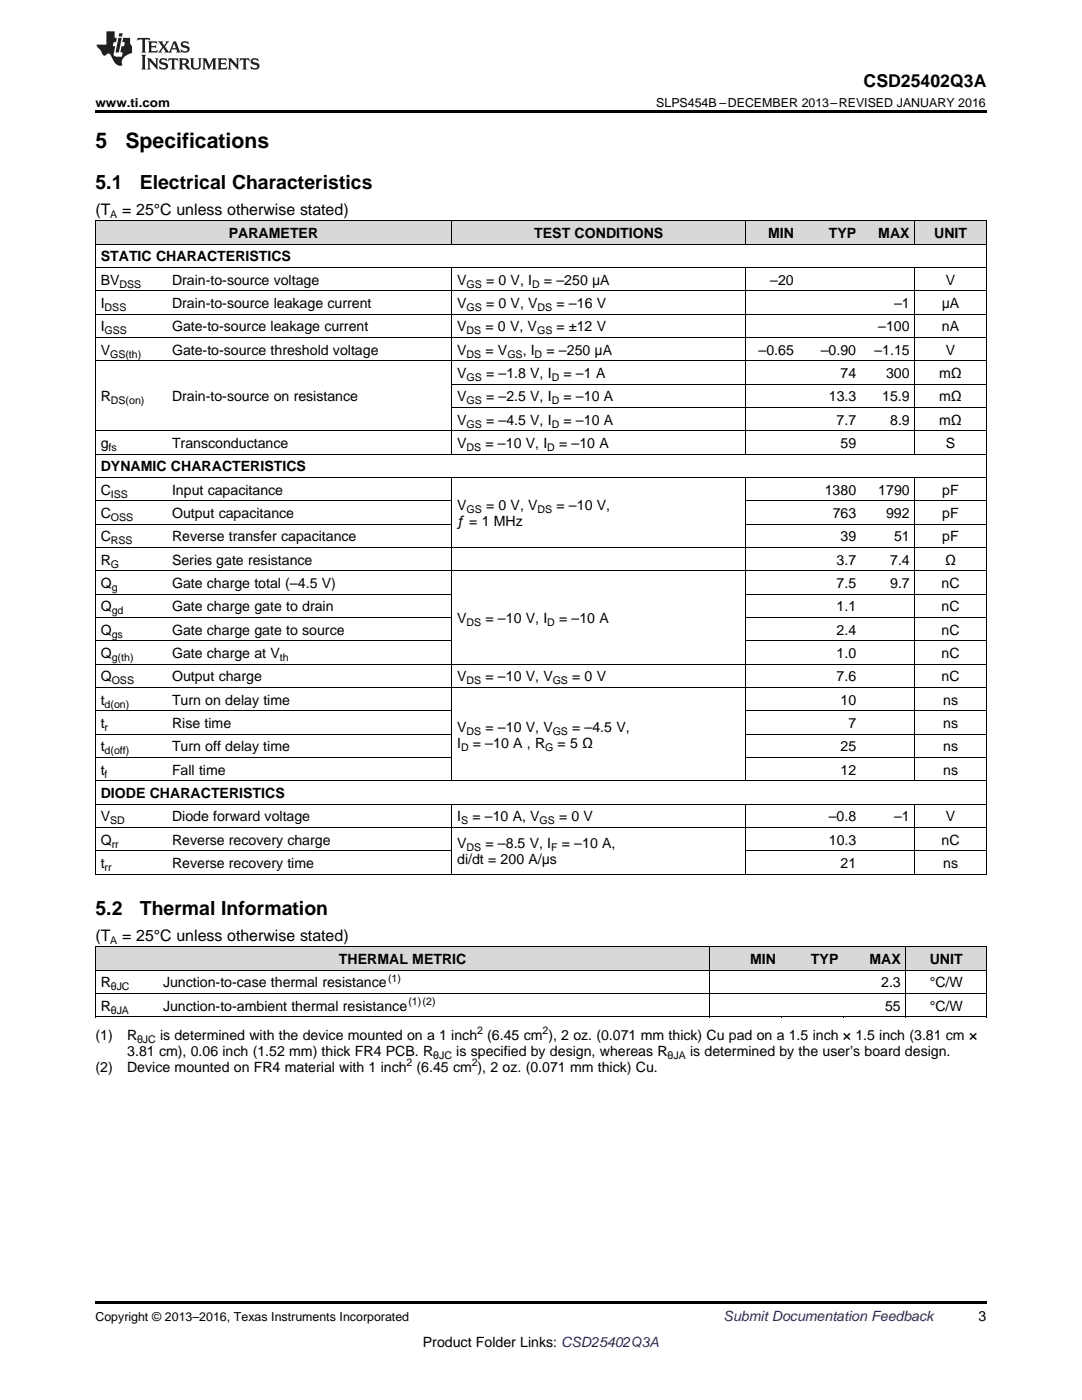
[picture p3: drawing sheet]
<svg xmlns="http://www.w3.org/2000/svg" width="216mm" height="279mm" viewBox="0 0 216 279" stroke-linecap="round" stroke-linejoin="round" font-family="sans-serif">
<defs><g id="words">
<g font-size="4.2">
<text x="19" y="29.6">5</text>
<text x="25" y="29.6">Specifications</text>
</g>
<g font-size="3.9">
<text x="19" y="37.7">5.1</text>
<text x="27.9" y="37.7">Electrical Characteristics</text>
<text x="19" y="182.6">5.2</text>
<text x="27.9" y="182.6">Thermal Information</text>
</g>
<text font-size="3.5" x="172.3" y="17.3">CSD25402Q3A</text>
<g font-size="3.2">
<text x="19" y="42.9">(T</text>
<text x="24.4" y="42.9">= 25°C unless otherwise stated)</text>
<text x="19" y="187.7">(T</text>
<text x="24.4" y="187.7">= 25°C unless otherwise stated)</text>
</g>
<g font-size="2.8">
<text x="45.6" y="47.5">PARAMETER</text>
<text x="106.6" y="47.5">TEST CONDITIONS</text>
<text x="153.2" y="47.5">MIN</text>
<text x="165.4" y="47.5">TYP</text>
<text x="175.3" y="47.5">MAX</text>
<text x="186.4" y="47.5">UNIT</text>
<text x="20.1" y="52.2">STATIC CHARACTERISTICS</text>
<text x="20.1" y="56.8">BV</text>
<text x="34.3" y="56.8">Drain-to-source voltage</text>
<text x="91.2" y="56.8">V</text>
<text x="97" y="56.8">= 0 V, I</text>
<text x="108.5" y="56.8">= –250 μA</text>
<text x="153.7" y="56.8">–20</text>
<text x="188.7" y="56.8">V</text>
<text x="20.1" y="61.5">I</text>
<text x="34.3" y="61.5">Drain-to-source leakage current</text>
<text x="91.2" y="61.5">V</text>
<text x="97" y="61.5">= 0 V, V</text>
<text x="111.1" y="61.5">= –16 V</text>
<text x="178.4" y="61.5">–1</text>
<text x="187.9" y="61.5">μA</text>
<text x="20.1" y="66.1">I</text>
<text x="20.1" y="70.8">V</text>
<text x="34.3" y="66.1">Gate-to-source leakage current</text>
<text x="34.3" y="70.8">Gate-to-source threshold voltage</text>
<text x="91.2" y="66.1">V</text>
<text x="91.2" y="70.8">V</text>
<text x="96.9" y="66.1">= 0 V, V</text>
<text x="96.9" y="70.8">= V</text>
<text x="104.3" y="70.8">, I</text>
<text x="109" y="70.8">= –250 μA</text>
<text x="111.1" y="66.1">= ±12 V</text>
<text x="151.4" y="70.8">–0.65</text>
<text x="163.8" y="70.8">–0.90</text>
<text x="174.5" y="70.8">–1.15</text>
<text x="175.3" y="66.1">–100</text>
<text x="188" y="66.1">nA</text>
<text x="188.7" y="70.8">V</text>
<text x="91.2" y="75.5">V</text>
<text x="97" y="75.5">= –1.8 V, I</text>
<text x="112.5" y="75.5">= –1 A</text>
<text x="167.7" y="75.5">74</text>
<text x="176.8" y="75.5">300</text>
<text x="187.4" y="75.5">mΩ</text>
<text x="20.1" y="80.1">R</text>
<text x="34.3" y="80.1">Drain-to-source on resistance</text>
<text x="91.2" y="80.1">V</text>
<text x="97" y="80.1">= –2.5 V, I</text>
<text x="112.5" y="80.1">= –10 A</text>
<text x="165.4" y="80.1">13.3</text>
<text x="176" y="80.1">15.9</text>
<text x="187.4" y="80.1">mΩ</text>
<text x="20.1" y="89.4">g</text>
<text x="34.3" y="89.4">Transconductance</text>
<text x="91.2" y="84.8">V</text>
<text x="91.2" y="89.4">V</text>
<text x="96.9" y="89.4">= –10 V, I</text>
<text x="97" y="84.8">= –4.5 V, I</text>
<text x="111.5" y="89.4">= –10 A</text>
<text x="112.5" y="84.8">= –10 A</text>
<text x="166.9" y="84.8">7.7</text>
<text x="167.7" y="89.4">59</text>
<text x="177.6" y="84.8">8.9</text>
<text x="187.4" y="84.8">mΩ</text>
<text x="188.7" y="89.4">S</text>
<text x="20.1" y="94.1">DYNAMIC CHARACTERISTICS</text>
<text x="20.1" y="98.7">C</text>
<text x="34.3" y="98.7">Input capacitance</text>
<text x="91.2" y="101.8">V</text>
<text x="97" y="101.8">= 0 V, V</text>
<text x="111.1" y="101.8">= –10 V,</text>
<text x="164.6" y="98.7">1380</text>
<text x="175.3" y="98.7">1790</text>
<text x="188" y="98.7">pF</text>
<text x="20.1" y="103.4">C</text>
<text x="34.3" y="103.4">Output capacitance</text>
<text x="91.2" y="105">ƒ = 1 MHz</text>
<text x="166.2" y="103.4">763</text>
<text x="176.8" y="103.4">992</text>
<text x="188" y="103.4">pF</text>
<text x="20.1" y="108.1">C</text>
<text x="20.1" y="112.7">R</text>
<text x="34.3" y="108.1">Reverse transfer capacitance</text>
<text x="34.3" y="112.7">Series gate resistance</text>
<text x="166.9" y="112.7">3.7</text>
<text x="167.7" y="108.1">39</text>
<text x="177.6" y="112.7">7.4</text>
<text x="178.4" y="108.1">51</text>
<text x="188" y="108.1">pF</text>
<text x="188.6" y="112.7">Ω</text>
<text x="20.1" y="117.4">Q</text>
<text x="34.3" y="117.4">Gate charge total (–4.5 V)</text>
<text x="166.9" y="117.4">7.5</text>
<text x="177.6" y="117.4">9.7</text>
<text x="187.9" y="117.4">nC</text>
<text x="20.1" y="122">Q</text>
<text x="34.3" y="122">Gate charge gate to drain</text>
<text x="91.2" y="124.4">V</text>
<text x="96.9" y="124.4">= –10 V, I</text>
<text x="111.5" y="124.4">= –10 A</text>
<text x="166.9" y="122">1.1</text>
<text x="187.9" y="122">nC</text>
<text x="20.1" y="126.7">Q</text>
<text x="20.1" y="131.3">Q</text>
<text x="34.3" y="126.7">Gate charge gate to source</text>
<text x="34.3" y="131.3">Gate charge at V</text>
<text x="166.9" y="126.7">2.4</text>
<text x="166.9" y="131.3">1.0</text>
<text x="187.9" y="126.7">nC</text>
<text x="187.9" y="131.3">nC</text>
<text x="20.1" y="136">Q</text>
<text x="34.3" y="136">Output charge</text>
<text x="91.2" y="136">V</text>
<text x="96.9" y="136">= –10 V, V</text>
<text x="114.2" y="136">= 0 V</text>
<text x="166.9" y="136">7.6</text>
<text x="187.9" y="136">nC</text>
<text x="20.1" y="140.7">t</text>
<text x="34.3" y="140.7">Turn on delay time</text>
<text x="167.7" y="140.7">10</text>
<text x="188.2" y="140.7">ns</text>
<text x="20.1" y="145.3">t</text>
<text x="20.1" y="150">t</text>
<text x="34.3" y="145.3">Rise time</text>
<text x="34.3" y="150">Turn off delay time</text>
<text x="91.2" y="146">V</text>
<text x="91.2" y="149.2">I</text>
<text x="94.4" y="149.2">= –10 A , R</text>
<text x="96.9" y="146">= –10 V, V</text>
<text x="111.3" y="149.2">= 5 Ω</text>
<text x="114.2" y="146">= –4.5 V,</text>
<text x="167.7" y="150">25</text>
<text x="169.3" y="145.3">7</text>
<text x="188.2" y="145.3">ns</text>
<text x="188.2" y="150">ns</text>
<text x="20.1" y="154.6">t</text>
<text x="34.3" y="154.6">Fall time</text>
<text x="167.7" y="154.6">12</text>
<text x="188.2" y="154.6">ns</text>
<text x="20.1" y="159.3">DIODE CHARACTERISTICS</text>
<text x="20.1" y="163.9">V</text>
<text x="34.3" y="163.9">Diode forward voltage</text>
<text x="91.2" y="163.9">I</text>
<text x="94.3" y="163.9">= –10 A, V</text>
<text x="111.5" y="163.9">= 0 V</text>
<text x="165.4" y="163.9">–0.8</text>
<text x="178.4" y="163.9">–1</text>
<text x="188.7" y="163.9">V</text>
<text x="20.1" y="168.6">Q</text>
<text x="20.1" y="173.2">t</text>
<text x="34.3" y="168.6">Reverse recovery charge</text>
<text x="34.3" y="173.2">Reverse recovery time</text>
<text x="91.2" y="169.3">V</text>
<text x="91.2" y="172.5">di/dt = 200 A/μs</text>
<text x="96.9" y="169.3">= –8.5 V, I</text>
<text x="112.1" y="169.3">= –10 A,</text>
<text x="165.4" y="168.6">10.3</text>
<text x="167.7" y="173.2">21</text>
<text x="187.9" y="168.6">nC</text>
<text x="188.2" y="173.2">ns</text>
<text x="20.1" y="197.1">R</text>
<text x="32.5" y="197.1">Junction-to-case thermal resistance</text>
<text x="67.6" y="192.4">THERMAL METRIC</text>
<text x="149.7" y="192.4">MIN</text>
<text x="161.8" y="192.4">TYP</text>
<text x="173.5" y="192.4">MAX</text>
<text x="175.8" y="197.1">2.3</text>
<text x="185.5" y="192.4">UNIT</text>
<text x="185.5" y="197.1">°C/W</text>
<text x="20.1" y="201.7">R</text>
<text x="32.5" y="201.7">Junction-to-ambient thermal resistance</text>
<text x="176.6" y="201.7">55</text>
<text x="185.5" y="201.7">°C/W</text>
<text x="19" y="207.6">(1)</text>
<text x="25.4" y="207.6">R</text>
<text x="31.9" y="207.6">is determined with the device mounted on a 1 inch</text>
<text x="97.2" y="207.6">(6.45 cm ), 2 oz. (0.071 mm thick) Cu pad on a 1.5 inch × 1.5 inch (3.81 cm ×</text>
<text x="19" y="213.9">(2)</text>
<text x="25.4" y="213.9">Device mounted on FR4 material with 1 inch (6.45 cm ), 2 oz. (0.071 mm thick) Cu.</text>
<text x="25.4" y="210.7">3.81 cm), 0.06 inch (1.52 mm) thick FR4 PCB. R</text>
<text x="91" y="210.7">is specified by design, whereas R</text>
<text x="137.7" y="210.7">is determined by the user’s board design.</text>
<text x="195.3" y="263.6">3</text>
<text x="84.4" y="268.9">Product Folder Links: CSD25402Q3A</text>
</g>
<text font-size="2.8" fill="#0000c8" x="144.4" y="263.6">Submit Documentation Feedback</text>
<g font-size="2.5">
<text x="19" y="21.4">www.ti.com</text>
<text x="131" y="21.4">SLPS454B –DECEMBER 2013–REVISED JANUARY 2016</text>
<text x="19" y="263.6">Copyright © 2013–2016, Texas Instruments Incorporated</text>
</g>
<g font-size="2.1">
<text x="22" y="43.5">A</text>
<text x="23.8" y="57.4">DSS</text>
<text x="93.1" y="57.4">GS</text>
<text x="106.2" y="57.4">D</text>
<text x="20.9" y="62.1">DSS</text>
<text x="93.1" y="62.1">GS</text>
<text x="107.3" y="62.1">DS</text>
<text x="20.9" y="66.7">GSS</text>
<text x="22" y="71.4">GS(th)</text>
<text x="93.1" y="66.7">DS</text>
<text x="93.1" y="71.4">DS</text>
<text x="101.2" y="71.4">GS</text>
<text x="106.7" y="71.4">D</text>
<text x="107.2" y="66.7">GS</text>
<text x="93.1" y="76">GS</text>
<text x="110.1" y="76">D</text>
<text x="22.1" y="80.7">DS(on)</text>
<text x="93.1" y="80.7">GS</text>
<text x="110.1" y="80.7">D</text>
<text x="21.7" y="90">fs</text>
<text x="93.1" y="85.3">GS</text>
<text x="93.1" y="90">DS</text>
<text x="109.2" y="90">D</text>
<text x="110.1" y="85.3">D</text>
<text x="22.1" y="99.3">ISS</text>
<text x="22.1" y="104">OSS</text>
<text x="93.1" y="102.4">GS</text>
<text x="107.3" y="102.4">DS</text>
<text x="22.1" y="108.6">RSS</text>
<text x="22.1" y="113.3">G</text>
<text x="22.3" y="117.9">g</text>
<text x="22.3" y="122.6">gd</text>
<text x="93.1" y="124.9">DS</text>
<text x="109.2" y="124.9">D</text>
<text x="22.3" y="127.2">gs</text>
<text x="22.3" y="131.9">g(th)</text>
<text x="55.8" y="131.9">th</text>
<text x="22.3" y="136.6">OSS</text>
<text x="93.1" y="136.6">DS</text>
<text x="110.3" y="136.6">GS</text>
<text x="20.9" y="141.2">d(on)</text>
<text x="20.9" y="145.9">r</text>
<text x="92" y="149.8">D</text>
<text x="93.1" y="146.6">DS</text>
<text x="108.8" y="149.8">G</text>
<text x="110.3" y="146.6">GS</text>
<text x="20.9" y="150.5">d(off)</text>
<text x="20.9" y="155.2">f</text>
<text x="22" y="164.5">SD</text>
<text x="92" y="164.5">S</text>
<text x="107.7" y="164.5">GS</text>
<text x="20.9" y="173.8">rr</text>
<text x="22.3" y="169.2">rr</text>
<text x="93.1" y="169.9">DS</text>
<text x="110" y="169.9">F</text>
<text x="22" y="188.4">A</text>
<text x="22.1" y="197.6">θJC</text>
<text x="77.4" y="195.9">(1)</text>
<text x="22.1" y="202.3">θJA</text>
<text x="81.5" y="200.6">(1)(2)</text>
<text x="27.3" y="208.1">θJC</text>
<text x="95.2" y="206.4">2</text>
<text x="108.2" y="206.4">2</text>
<text x="81.1" y="212.8">2</text>
<text x="86.5" y="211.3">θJC</text>
<text x="94.1" y="212.8">2</text>
<text x="133.2" y="211.3">θJA</text>
</g>
</g></defs>
<g fill="#d8d8d8">
<path d="M19 189h12.5v4.7h-12.5z"/>
<path d="M31.5 189h110.2v4.7h-110.2z"/>
<path d="M141.7 189h14.2v4.7h-14.2z"/>
<path d="M155.9 189h12.5v4.7h-12.5z"/>
<path d="M168.4 189h12.4v4.7h-12.4z"/>
<path d="M180.8 189h16v4.7h-16z"/>
<path d="M19 44.1h12.5v4.7h-12.5z"/>
<path d="M31.5 44.1h1.8v4.7h-1.8z"/>
<path d="M33.3 44.1h56.9v4.7h-56.9z"/>
<path d="M90.2 44.1h58.6v4.7h-58.6z"/>
<path d="M148.8 44.1h10.7v4.7h-10.7z"/>
<path d="M159.5 44.1h12.4v4.7h-12.4z"/>
<path d="M171.9 44.1h10.7v4.7h-10.7z"/>
<path d="M182.6 44.1h14.2v4.7h-14.2z"/>
</g>
<path d="M19 22h177.8v.5h-177.8zM19 203h.2zM141.6 203h.1zM155.8 203h.1zM168.3 203h.1zM180.7 203h.1zM196.7 203h.1zM19 259.7h177.8v.5h-177.8z" fill="#000"/>
<g fill="none" stroke="#000" stroke-width=".2">
<path d="M19 58h177.8M19 53.4h177.8M19 48.7h177.8M19 44.1h177.8M19.1 44.1v130.4M90.1 44.1v4.7M90.1 53.4v37.3M148.8 44.1v4.7M148.8 53.4v37.3M182.5 44.1v4.7M182.5 53.4v37.3M196.8 44.1v130.4"/>
<path d="M19 72h177.8M19 67.4h177.8M19 62.7h177.8M90.2 76.7h106.6M19 100h71.1M19 95.3h177.8M19 90.6h177.8M19 86h177.8M90.1 95.4v60.5M90.2 81.3h106.6M148.8 95.4v60.5M148.8 100h48"/>
<path d="M182.5 95.4v60.5M19 118.6h71.1M19 113.9h177.8M19 109.3h177.8M19 104.6h71.1M148.8 118.6h48M148.8 104.6h48M19 137.2h177.8M19 132.6h177.8M19 127.9h71.1M19 123.2h71.1M148.8 127.9h48"/>
<path d="M148.8 123.2h48M19 155.8h177.8M19 151.2h71.1M19 146.5h71.1M19 141.9h71.1M148.8 151.2h48M148.8 146.5h48M148.8 141.9h48M19 174.5h177.8M19 169.8h71.1M19 165.2h177.8M19 160.5h177.8"/>
<path d="M90.1 160.5v14M148.8 160.5v14M148.8 169.8h48M182.5 160.5v14M19 189h177.8v14M19 198.3h177.8M19 193.6h177.8M19.1 189v14M141.7 189v14M180.8 189v14M19 202.9h177.8"/>
</g>
<g fill="#231f20">
<path d="M27.5 7.6l-.1 .5 .4-.2h.6v.1v2.1l-.2 .4h1l-.3-.4v-2.1l.1-.1h.5l.5 .2-.2-.5zM29.5 8.3l.2 .3v1.5l-.2 .4h1.8l.2-.6a1.04 1.04 0 0 1-1.3 .2v-.7h.6l.3 .2v-.6l-.3 .2h-.6v-.6l.8-.1 .4 .3-.2-.5zM31.5 8.3l.9 1.1-.9 1.1h.8l-.2-.2 .5-.7 .4 .7-.2 .2h1.5l-.1-.2 .1-.4h.9l.1 .4-.2 .2h1l-.3-.3-.7-1.9h-.5l-.9 2-.8-1 .9-1h-.8l.1 .3-.3 .5-.4-.6 .2-.2zM34.7 8.6l.4 1h-.7zM36.3 8.4a.63 .63 0 0 0-.2 .7 .63 .63 0 0 0 .6 .4l.6 .2 .1 .2a.75 .75 0 0 1-.7 .4 .75 .75 0 0 1-.6-.5l.1 .7 .1-.1a1.11 1.11 0 0 0 1.5-.6 1.13 1.13 0 0 0-1.2-.8l-.1-.4a1.04 1.04 0 0 1 1.2 .2l-.2-.5-.1 .1-.5-.2zM28.2 10.9l.2 .4v2.2l-.2 .4h1l-.3-.4v-2.2l.3-.4zM29.3 11.6l.3 .4v1.5l-.3 .4h.8l-.2-.4v-1.3l1.5 1.7v-1.9l.2-.4h-.7l.2 .4v.9l-1.1-1.3zM32 11.8a.62 .62 0 0 0-.2 .7 .62 .62 0 0 0 .6 .4l.6 .1 .1 .3a.76 .76 0 0 1-.7 .3 .76 .76 0 0 1-.6-.4l.1 .7 .1-.1a1.11 1.11 0 0 0 1.5-.6 1.13 1.13 0 0 0-1.2-.8l-.1-.4a1.04 1.04 0 0 1 1.2 .2l-.2-.6-.1 .1-.5-.1zM33.7 11.6l-.2 .6a.61 .61 0 0 1 .8-.3v1.6l-.2 .4h.9l-.2-.4v-1.6a.63 .63 0 0 1 .8 .3l-.2-.6zM35.6 11.6l.3 .4v1.5l-.3 .4h1l-.2-.2v-.8l.5 .2a.76 .76 0 0 0 1.2 .7l-1-1a.58 .58 0 0 0 .6-.5 .58 .58 0 0 0-.5-.6zM36.4 11.9h.1a.45 .45 0 0 1 .5 .1 .45 .45 0 0 1 .1 .5l-.7 .2zM37.9 11.6l.2 .2a2.17 2.17 0 0 0 .3 1.9 .99 .99 0 0 0 1.6-.6v-1.1l.2-.4h-.7l.2 .2a1.92 1.92 0 0 1-.2 1.8 .6 .6 0 0 1-.9-.5v-1.1l.2-.4zM40.4 11.6l.2 .4v1.5l-.2 .4h.7l-.2-.4v-1.4l.8 1.8 .8-1.8v1.4l-.2 .4h.9l-.2-.4v-1.5l.2-.4h-.8l-.6 1.5-.6-1.5zM43.4 11.6l.2 .4v1.5l-.2 .4h1.8l.2-.6a1.04 1.04 0 0 1-1.3 .1v-.6h.5l.4 .2v-.6l-.4 .2h-.5v-.7h.8l.3 .3-.1-.6zM45.5 11.6l.2 .4v1.5l-.2 .4h.7l-.2-.4v-1.3l1.5 1.7v-1.9l.2-.4h-.7l.2 .4v.9l-1.1-1.3zM47.9 11.6l-.1 .6a.61 .61 0 0 1 .8-.3v1.6l-.3 .4h1l-.3-.4 .1-1.6a.63 .63 0 0 1 .7 .3l-.1-.6zM50.2 11.8a.62 .62 0 0 0-.2 .7 .62 .62 0 0 0 .6 .4l.6 .1 .2 .3a.76 .76 0 0 1-.8 .3 .76 .76 0 0 1-.6-.4l.1 .7 .2-.1a1.11 1.11 0 0 0 1.5-.6 1.13 1.13 0 0 0-1.3-.8l-.1-.4a1.04 1.04 0 0 1 1.2 .2l-.1-.6-.2 .1-.5-.1z"/>
<path d="M21.2 6.3v2.6h-1.9l.1 .4 .7 .9a.91 .91 0 0 0 1 .8 .56 .56 0 0 1 .5-.3 .56 .56 0 0 1 .5 .3l.4 .8a1.53 1.53 0 0 0 1.9 1.2 1.54 1.54 0 0 1 1-2.1l.9-.3v-1.4a1.52 1.52 0 0 1-.3-1.6h-1.4l-.2 .8h.5l-.2 .8h-.4l-.2 1v.2l.4 .1-.2 .8a1.93 1.93 0 0 1-1.6-.3l.3-1.8h-.5l.2-.8h.4l.2-.8h-.4v-1.3zM23.6 7.6l-.6 2.9h.7l.6-2.9zM23.8 6.6l-.1 .7h.6l.2-.7z"/>
</g>
<use href="#words"/>
</svg>
